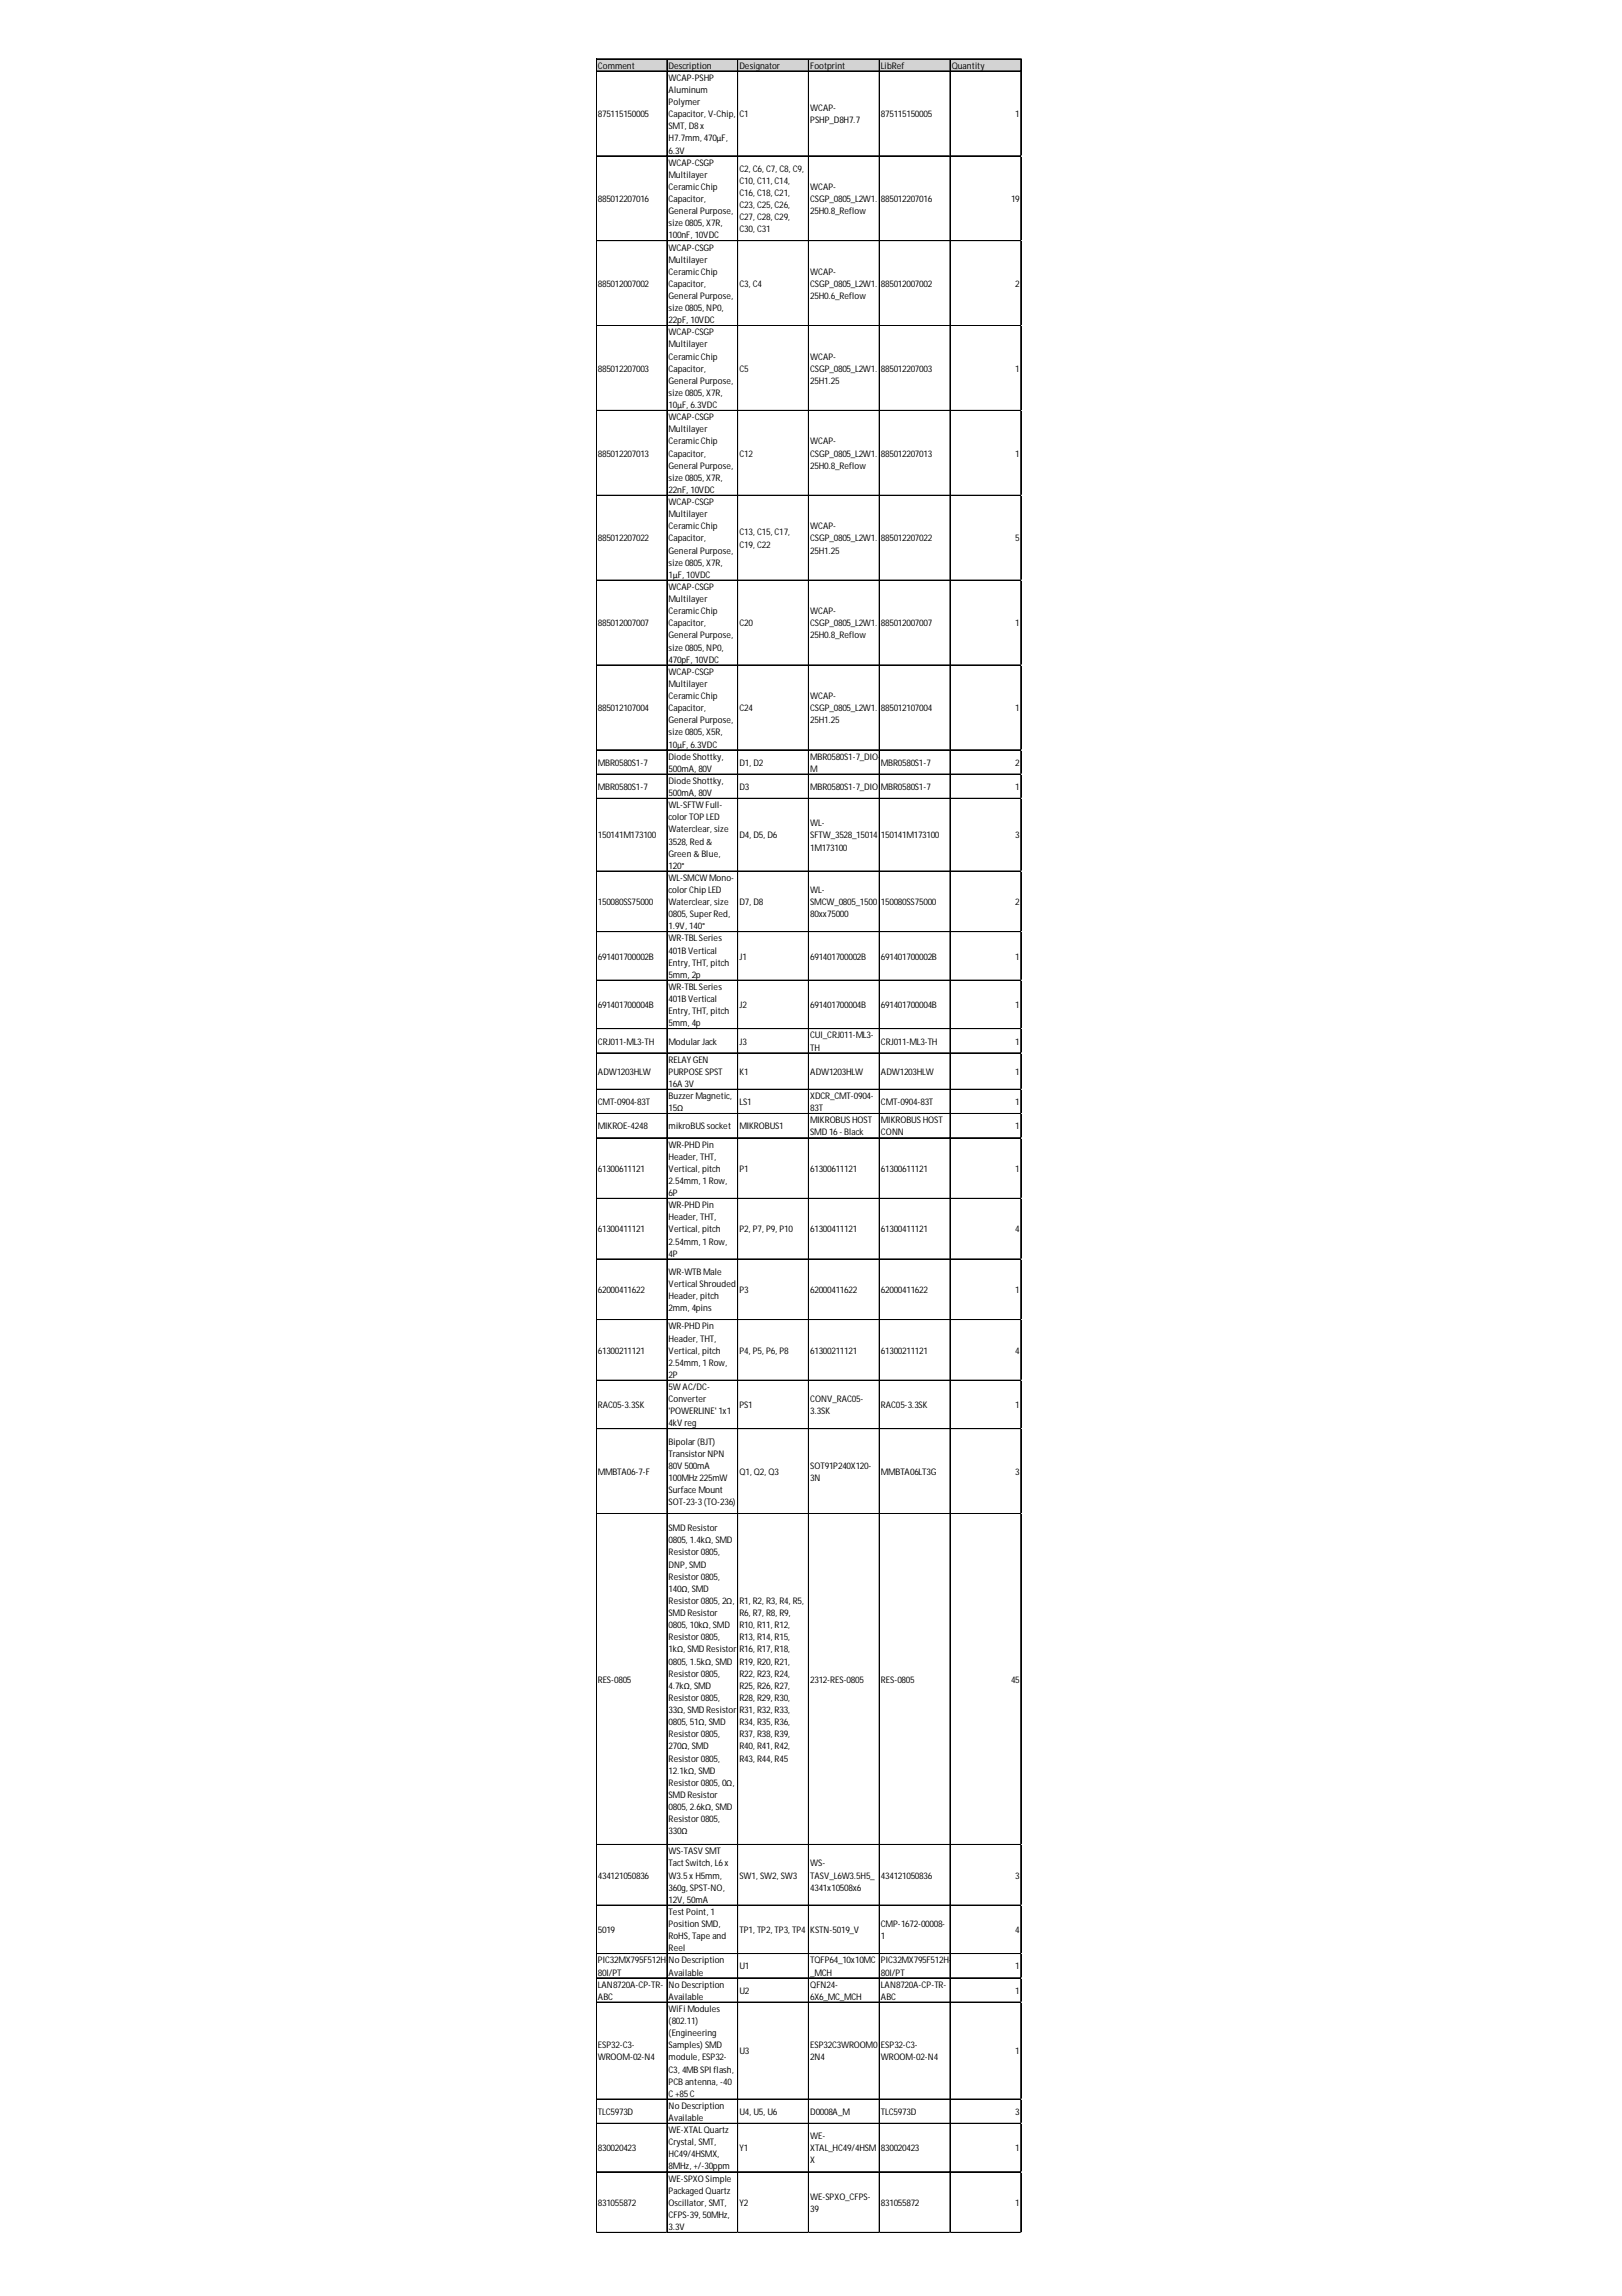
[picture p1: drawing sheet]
<svg xmlns="http://www.w3.org/2000/svg" width="210mm" height="297mm" viewBox="0 0 210 297" stroke-linecap="round" stroke-linejoin="round" font-family="sans-serif">
<defs><g id="words">
<g font-size="1.2">
<text x="77.4" y="8.9">Comment</text>
<text x="86.5" y="8.9">Description</text>
<text x="86.5" y="10.5">WCAP-PSHP</text>
<text x="95.7" y="8.9">Designator</text>
<text x="104.8" y="8.9">Footprint</text>
<text x="114" y="8.9">LibRef</text>
<text x="123.2" y="8.9">Quantity</text>
<text x="77.4" y="15.2">875115150005</text>
<text x="86.5" y="12">Aluminum</text>
<text x="86.5" y="13.6">Polymer</text>
<text x="86.5" y="15.2">Capacitor, V-Chip,</text>
<text x="86.5" y="16.7">SMT, D8x</text>
<text x="95.7" y="15.2">C1</text>
<text x="104.8" y="14.4">WCAP-</text>
<text x="104.8" y="15.9">PSHP_D8H7.7</text>
<text x="114" y="15.2">875115150005</text>
<text x="131.4" y="15.2">1</text>
<text x="86.5" y="18.3">H7.7mm, 470µF,</text>
<text x="86.5" y="19.9">6.3V</text>
<text x="86.5" y="21.4">WCAP-CSGP</text>
<text x="86.5" y="23">Multilayer</text>
<text x="95.7" y="22.2">C2, C6, C7, C8, C9,</text>
<text x="95.7" y="23.8">C10, C11, C14,</text>
<text x="77.4" y="26.1">885012207016</text>
<text x="86.5" y="24.6">CeramicChip</text>
<text x="86.5" y="26.1">Capacitor,</text>
<text x="86.5" y="27.7">General Purpose,</text>
<text x="86.5" y="29.3">size 0805, X7R,</text>
<text x="95.7" y="25.4">C16, C18, C21,</text>
<text x="95.7" y="26.9">C23, C25, C26,</text>
<text x="95.7" y="28.5">C27, C28, C29,</text>
<text x="104.8" y="24.6">WCAP-</text>
<text x="104.8" y="26.1">CSGP_0805_L2W1.</text>
<text x="104.8" y="27.7">25H0.8_Reflow</text>
<text x="114" y="26.1">885012207016</text>
<text x="130.8" y="26.1">19</text>
<text x="86.5" y="30.8">100nF, 10VDC</text>
<text x="86.5" y="32.4">WCAP-CSGP</text>
<text x="86.5" y="34">Multilayer</text>
<text x="86.5" y="35.5">CeramicChip</text>
<text x="95.7" y="30.1">C30, C31</text>
<text x="104.8" y="35.5">WCAP-</text>
<text x="77.4" y="37.1">885012007002</text>
<text x="86.5" y="37.1">Capacitor,</text>
<text x="86.5" y="38.7">General Purpose,</text>
<text x="86.5" y="40.3">size 0805, NP0,</text>
<text x="86.5" y="41.8">22pF, 10VDC</text>
<text x="95.7" y="37.1">C3, C4</text>
<text x="104.8" y="37.1">CSGP_0805_L2W1.</text>
<text x="104.8" y="38.7">25H0.6_Reflow</text>
<text x="114" y="37.1">885012007002</text>
<text x="131.4" y="37.1">2</text>
<text x="86.5" y="43.4">WCAP-CSGP</text>
<text x="86.5" y="45">Multilayer</text>
<text x="86.5" y="46.5">CeramicChip</text>
<text x="104.8" y="46.5">WCAP-</text>
<text x="77.4" y="48.1">885012207003</text>
<text x="86.5" y="48.1">Capacitor,</text>
<text x="86.5" y="49.7">General Purpose,</text>
<text x="86.5" y="51.2">size 0805, X7R,</text>
<text x="86.5" y="52.8">10µF, 6.3VDC</text>
<text x="95.7" y="48.1">C5</text>
<text x="104.8" y="48.1">CSGP_0805_L2W1.</text>
<text x="104.8" y="49.7">25H1.25</text>
<text x="114" y="48.1">885012207003</text>
<text x="131.4" y="48.1">1</text>
<text x="77.4" y="59.1">885012207013</text>
<text x="86.5" y="54.4">WCAP-CSGP</text>
<text x="86.5" y="55.9">Multilayer</text>
<text x="86.5" y="57.5">CeramicChip</text>
<text x="86.5" y="59.1">Capacitor,</text>
<text x="95.7" y="59.1">C12</text>
<text x="104.8" y="57.5">WCAP-</text>
<text x="104.8" y="59.1">CSGP_0805_L2W1.</text>
<text x="114" y="59.1">885012207013</text>
<text x="131.4" y="59.1">1</text>
<text x="86.5" y="60.6">General Purpose,</text>
<text x="86.5" y="62.2">size 0805, X7R,</text>
<text x="86.5" y="63.8">22nF, 10VDC</text>
<text x="86.5" y="65.3">WCAP-CSGP</text>
<text x="104.8" y="60.6">25H0.8_Reflow</text>
<text x="77.4" y="70">885012207022</text>
<text x="86.5" y="66.9">Multilayer</text>
<text x="86.5" y="68.5">CeramicChip</text>
<text x="86.5" y="70">Capacitor,</text>
<text x="86.5" y="71.6">General Purpose,</text>
<text x="95.7" y="69.3">C13, C15, C17,</text>
<text x="95.7" y="70.8">C19, C22</text>
<text x="104.8" y="68.5">WCAP-</text>
<text x="104.8" y="70">CSGP_0805_L2W1.</text>
<text x="104.8" y="71.6">25H1.25</text>
<text x="114" y="70">885012207022</text>
<text x="131.4" y="70">5</text>
<text x="86.5" y="73.2">size 0805, X7R,</text>
<text x="86.5" y="74.8">1µF, 10VDC</text>
<text x="86.5" y="76.3">WCAP-CSGP</text>
<text x="86.5" y="77.9">Multilayer</text>
<text x="77.4" y="81">885012007007</text>
<text x="86.5" y="79.5">CeramicChip</text>
<text x="86.5" y="81">Capacitor,</text>
<text x="86.5" y="82.6">General Purpose,</text>
<text x="95.7" y="81">C20</text>
<text x="104.8" y="79.5">WCAP-</text>
<text x="104.8" y="81">CSGP_0805_L2W1.</text>
<text x="104.8" y="82.6">25H0.8_Reflow</text>
<text x="114" y="81">885012007007</text>
<text x="131.4" y="81">1</text>
<text x="86.5" y="84.2">size 0805, NP0,</text>
<text x="86.5" y="85.7">470pF, 10VDC</text>
<text x="86.5" y="87.3">WCAP-CSGP</text>
<text x="86.5" y="88.9">Multilayer</text>
<text x="77.4" y="92">885012107004</text>
<text x="86.5" y="90.4">CeramicChip</text>
<text x="86.5" y="92">Capacitor,</text>
<text x="86.5" y="93.6">General Purpose,</text>
<text x="86.5" y="95.1">size 0805, X5R,</text>
<text x="95.7" y="92">C24</text>
<text x="104.8" y="90.4">WCAP-</text>
<text x="104.8" y="92">CSGP_0805_L2W1.</text>
<text x="104.8" y="93.6">25H1.25</text>
<text x="114" y="92">885012107004</text>
<text x="131.4" y="92">1</text>
<text x="77.4" y="99.1">MBR0580S1-7</text>
<text x="86.5" y="96.7">10µF, 6.3VDC</text>
<text x="86.5" y="98.3">Diode Shottky,</text>
<text x="86.5" y="99.8">500mA, 80V</text>
<text x="86.5" y="101.4">Diode Shottky,</text>
<text x="95.7" y="99.1">D1, D2</text>
<text x="104.8" y="98.3">MBR0580S1-7_DIO-</text>
<text x="104.8" y="99.8">M</text>
<text x="114" y="99.1">MBR0580S1-7</text>
<text x="131.4" y="99.1">2</text>
<text x="77.4" y="102.2">MBR0580S1-7</text>
<text x="86.5" y="103">500mA, 80V</text>
<text x="86.5" y="104.6">WL-SFTWFull-</text>
<text x="86.5" y="106.1">colorTOPLED</text>
<text x="86.5" y="107.7">Waterclear, size</text>
<text x="95.7" y="102.2">D3</text>
<text x="104.8" y="102.2">MBR0580S1-7_DIO</text>
<text x="104.8" y="106.9">WL-</text>
<text x="114" y="102.2">MBR0580S1-7</text>
<text x="131.4" y="102.2">1</text>
<text x="77.4" y="108.5">150141M173100</text>
<text x="86.5" y="109.3">3528, Red &amp;</text>
<text x="86.5" y="110.8">Green &amp; Blue,</text>
<text x="86.5" y="112.4">120°</text>
<text x="86.5" y="114">WL-SMCWMono-</text>
<text x="95.7" y="108.5">D4, D5, D6</text>
<text x="104.8" y="108.5">SFTW_3528_15014</text>
<text x="104.8" y="110">1M173100</text>
<text x="114" y="108.5">150141M173100</text>
<text x="131.4" y="108.5">3</text>
<text x="77.4" y="117.1">150080SS75000</text>
<text x="86.5" y="115.5">colorChip LED</text>
<text x="86.5" y="117.1">Waterclear, size</text>
<text x="86.5" y="118.7">0805, SuperRed,</text>
<text x="95.7" y="117.1">D7, D8</text>
<text x="104.8" y="115.5">WL-</text>
<text x="104.8" y="117.1">SMCW_0805_1500</text>
<text x="104.8" y="118.7">80xx75000</text>
<text x="114" y="117.1">150080SS75000</text>
<text x="131.4" y="117.1">2</text>
<text x="77.4" y="124.2">691401700002B</text>
<text x="86.5" y="120.2">1.9V, 140°</text>
<text x="86.5" y="121.8">WR-TBLSeries</text>
<text x="86.5" y="123.4">401BVertical</text>
<text x="86.5" y="124.9">Entry, THT, pitch</text>
<text x="95.7" y="124.2">J1</text>
<text x="104.8" y="124.2">691401700002B</text>
<text x="114" y="124.2">691401700002B</text>
<text x="131.4" y="124.2">1</text>
<text x="77.4" y="130.4">691401700004B</text>
<text x="86.5" y="126.5">5mm, 2p</text>
<text x="86.5" y="128.1">WR-TBLSeries</text>
<text x="86.5" y="129.6">401BVertical</text>
<text x="86.5" y="131.2">Entry, THT, pitch</text>
<text x="95.7" y="130.4">J2</text>
<text x="104.8" y="130.4">691401700004B</text>
<text x="114" y="130.4">691401700004B</text>
<text x="131.4" y="130.4">1</text>
<text x="77.4" y="135.1">CRJ011-ML3-TH</text>
<text x="86.5" y="132.8">5mm, 4p</text>
<text x="86.5" y="135.1">ModularJack</text>
<text x="86.5" y="137.5">RELAYGEN</text>
<text x="95.7" y="135.1">J3</text>
<text x="104.8" y="134.3">CUI_CRJ011-ML3-</text>
<text x="104.8" y="135.9">TH</text>
<text x="114" y="135.1">CRJ011-ML3-TH</text>
<text x="131.4" y="135.1">1</text>
<text x="77.4" y="139.1">ADW1203HLW</text>
<text x="77.4" y="143">CMT-0904-83T</text>
<text x="86.5" y="139.1">PURPOSESPST</text>
<text x="86.5" y="140.6">16A 3V</text>
<text x="86.5" y="142.2">BuzzerMagnetic,</text>
<text x="86.5" y="143.8">15Ω</text>
<text x="95.7" y="139.1">K1</text>
<text x="95.7" y="143">LS1</text>
<text x="104.8" y="139.1">ADW1203HLW</text>
<text x="104.8" y="142.2">XDCR_CMT-0904-</text>
<text x="104.8" y="143.8">83T</text>
<text x="114" y="139.1">ADW1203HLW</text>
<text x="114" y="143">CMT-0904-83T</text>
<text x="131.4" y="139.1">1</text>
<text x="131.4" y="143">1</text>
<text x="77.4" y="146.1">MIKROE-4248</text>
<text x="86.5" y="146.1">mikroBUSsocket</text>
<text x="86.5" y="148.5">WR-PHDPin</text>
<text x="95.7" y="146.1">MIKROBUS1</text>
<text x="104.8" y="145.3">MIKROBUSHOST</text>
<text x="104.8" y="146.9">SMD16- Black</text>
<text x="114" y="145.3">MIKROBUSHOST</text>
<text x="114" y="146.9">CONN</text>
<text x="131.4" y="146.1">1</text>
<text x="77.4" y="151.6">61300611121</text>
<text x="86.5" y="150">Header, THT,</text>
<text x="86.5" y="151.6">Vertical, pitch</text>
<text x="86.5" y="153.2">2.54mm, 1Row,</text>
<text x="86.5" y="154.7">6P</text>
<text x="95.7" y="151.6">P1</text>
<text x="104.8" y="151.6">61300611121</text>
<text x="114" y="151.6">61300611121</text>
<text x="131.4" y="151.6">1</text>
<text x="77.4" y="159.4">61300411121</text>
<text x="86.5" y="156.3">WR-PHDPin</text>
<text x="86.5" y="157.9">Header, THT,</text>
<text x="86.5" y="159.4">Vertical, pitch</text>
<text x="86.5" y="161">2.54mm, 1Row,</text>
<text x="95.7" y="159.4">P2, P7, P9, P10</text>
<text x="104.8" y="159.4">61300411121</text>
<text x="114" y="159.4">61300411121</text>
<text x="131.4" y="159.4">4</text>
<text x="77.4" y="167.3">62000411622</text>
<text x="86.5" y="162.6">4P</text>
<text x="86.5" y="164.9">WR-WTBMale</text>
<text x="86.5" y="166.5">Vertical Shrouded</text>
<text x="95.7" y="167.3">P3</text>
<text x="104.8" y="167.3">62000411622</text>
<text x="114" y="167.3">62000411622</text>
<text x="131.4" y="167.3">1</text>
<text x="86.5" y="168.1">Header, pitch</text>
<text x="86.5" y="169.6">2mm, 4pins</text>
<text x="86.5" y="172">WR-PHDPin</text>
<text x="86.5" y="173.6">Header, THT,</text>
<text x="77.4" y="175.1">61300211121</text>
<text x="86.5" y="175.1">Vertical, pitch</text>
<text x="86.5" y="176.7">2.54mm, 1Row,</text>
<text x="86.5" y="178.3">2P</text>
<text x="86.5" y="179.8">5WAC/DC-</text>
<text x="95.7" y="175.1">P4, P5, P6, P8</text>
<text x="104.8" y="175.1">61300211121</text>
<text x="114" y="175.1">61300211121</text>
<text x="131.4" y="175.1">4</text>
<text x="77.4" y="182.2">RAC05-3.3SK</text>
<text x="86.5" y="181.4">Converter</text>
<text x="86.5" y="183">'POWERLINE' 1x1</text>
<text x="86.5" y="184.5">4kV reg</text>
<text x="95.7" y="182.2">PS1</text>
<text x="104.8" y="181.4">CONV_RAC05-</text>
<text x="104.8" y="183">3.3SK</text>
<text x="114" y="182.2">RAC05-3.3SK</text>
<text x="131.4" y="182.2">1</text>
<text x="77.4" y="190.8">MMBTA06-7-F</text>
<text x="86.5" y="186.9">Bipolar(BJT)</text>
<text x="86.5" y="188.5">TransistorNPN</text>
<text x="86.5" y="190">80V 500mA</text>
<text x="86.5" y="191.6">100MHz225mW</text>
<text x="95.7" y="190.8">Q1, Q2, Q3</text>
<text x="104.8" y="190">SOT91P240X120-</text>
<text x="104.8" y="191.6">3N</text>
<text x="114" y="190.8">MMBTA06LT3G</text>
<text x="131.4" y="190.8">3</text>
<text x="86.5" y="193.2">Surface Mount</text>
<text x="86.5" y="194.7">SOT-23-3(TO-236)</text>
<text x="86.5" y="198.1">SMDResistor</text>
<text x="86.5" y="199.7">0805, 1.4kΩ, SMD</text>
<text x="86.5" y="201.2">Resistor0805,</text>
<text x="86.5" y="202.8">DNP, SMD</text>
<text x="86.5" y="204.4">Resistor0805,</text>
<text x="86.5" y="205.9">140Ω, SMD</text>
<text x="86.5" y="207.5">Resistor0805, 2Ω,</text>
<text x="86.5" y="209.1">SMDResistor</text>
<text x="95.7" y="207.5">R1, R2, R3, R4, R5,</text>
<text x="95.7" y="209.1">R6, R7, R8, R9,</text>
<text x="86.5" y="210.6">0805, 10kΩ, SMD</text>
<text x="86.5" y="212.2">Resistor0805,</text>
<text x="86.5" y="213.8">1kΩ, SMDResistor</text>
<text x="86.5" y="215.4">0805, 1.5kΩ, SMD</text>
<text x="95.7" y="210.6">R10, R11, R12,</text>
<text x="95.7" y="212.2">R13, R14, R15,</text>
<text x="95.7" y="213.8">R16, R17, R18,</text>
<text x="95.7" y="215.4">R19, R20, R21,</text>
<text x="77.4" y="217.7">RES-0805</text>
<text x="86.5" y="216.9">Resistor0805,</text>
<text x="86.5" y="218.5">4.7kΩ, SMD</text>
<text x="86.5" y="220.1">Resistor0805,</text>
<text x="86.5" y="221.6">33Ω, SMDResistor</text>
<text x="95.7" y="216.9">R22, R23, R24,</text>
<text x="95.7" y="218.5">R25, R26, R27,</text>
<text x="95.7" y="220.1">R28, R29, R30,</text>
<text x="95.7" y="221.6">R31, R32, R33,</text>
<text x="104.8" y="217.7">2312-RES-0805</text>
<text x="114" y="217.7">RES-0805</text>
<text x="130.8" y="217.7">45</text>
<text x="86.5" y="223.2">0805, 51Ω, SMD</text>
<text x="86.5" y="224.8">Resistor0805,</text>
<text x="86.5" y="226.3">270Ω, SMD</text>
<text x="86.5" y="227.9">Resistor0805,</text>
<text x="95.7" y="223.2">R34, R35, R36,</text>
<text x="95.7" y="224.8">R37, R38, R39,</text>
<text x="95.7" y="226.3">R40, R41, R42,</text>
<text x="95.7" y="227.9">R43, R44, R45</text>
<text x="86.5" y="229.5">12.1kΩ, SMD</text>
<text x="86.5" y="231">Resistor0805, 0Ω,</text>
<text x="86.5" y="232.6">SMDResistor</text>
<text x="86.5" y="234.2">0805, 2.6kΩ, SMD</text>
<text x="86.5" y="235.7">Resistor0805,</text>
<text x="86.5" y="237.3">330Ω</text>
<text x="86.5" y="239.9">WS-TASV SMT</text>
<text x="77.4" y="243">434121050836</text>
<text x="86.5" y="241.5">TactSwitch, L6x</text>
<text x="86.5" y="243">W3.5xH5mm,</text>
<text x="86.5" y="244.6">360g, SPST-NO,</text>
<text x="95.7" y="243">SW1, SW2, SW3</text>
<text x="104.8" y="241.5">WS-</text>
<text x="104.8" y="243">TASV_L6W3.5H5_</text>
<text x="104.8" y="244.6">4341x10508x6</text>
<text x="114" y="243">434121050836</text>
<text x="131.4" y="243">3</text>
<text x="77.4" y="250.1">5019</text>
<text x="86.5" y="246.2">12V, 50mA</text>
<text x="86.5" y="247.7">TestPoint, 1</text>
<text x="86.5" y="249.3">Position SMD,</text>
<text x="86.5" y="250.9">RoHS, Tape and</text>
<text x="95.7" y="250.1">TP1, TP2, TP3, TP4</text>
<text x="104.8" y="250.1">KSTN-5019_V</text>
<text x="114" y="249.3">CMP-1672-00008-</text>
<text x="114" y="250.9">1</text>
<text x="131.4" y="250.1">4</text>
<text x="77.4" y="254">PIC32MX795F512H-</text>
<text x="77.4" y="255.6">80I/PT</text>
<text x="77.4" y="257.1">LAN8720A-CP-TR-</text>
<text x="86.5" y="252.4">Reel</text>
<text x="86.5" y="254">NoDescription</text>
<text x="86.5" y="255.6">Available</text>
<text x="86.5" y="257.1">NoDescription</text>
<text x="95.7" y="254.8">U1</text>
<text x="95.7" y="257.9">U2</text>
<text x="104.8" y="254">TQFP64_10x10MC</text>
<text x="104.8" y="255.6">_MCH</text>
<text x="104.8" y="257.1">QFN24-</text>
<text x="114" y="254">PIC32MX795F512H-</text>
<text x="114" y="255.6">80I/PT</text>
<text x="114" y="257.1">LAN8720A-CP-TR-</text>
<text x="131.4" y="254.8">1</text>
<text x="131.4" y="257.9">1</text>
<text x="77.4" y="258.7">ABC</text>
<text x="86.5" y="258.7">Available</text>
<text x="86.5" y="260.3">WiFi Modules</text>
<text x="86.5" y="261.9">(802.11)</text>
<text x="86.5" y="263.4">(Engineering</text>
<text x="104.8" y="258.7">6X6_MC_MCH</text>
<text x="114" y="258.7">ABC</text>
<text x="77.4" y="265">ESP32-C3-</text>
<text x="77.4" y="266.6">WROOM-02-N4</text>
<text x="86.5" y="265">Samples) SMD</text>
<text x="86.5" y="266.6">module, ESP32-</text>
<text x="86.5" y="268.1">C3, 4MBSPI flash,</text>
<text x="86.5" y="269.7">PCBantenna, -40</text>
<text x="95.7" y="265.8">U3</text>
<text x="104.8" y="265">ESP32C3WROOM0</text>
<text x="104.8" y="266.6">2N4</text>
<text x="114" y="265">ESP32-C3-</text>
<text x="114" y="266.6">WROOM-02-N4</text>
<text x="131.4" y="265.8">1</text>
<text x="77.4" y="273.6">TLC5973D</text>
<text x="86.5" y="271.3">C+85C</text>
<text x="86.5" y="272.8">NoDescription</text>
<text x="86.5" y="274.4">Available</text>
<text x="86.5" y="276">WE-XTALQuartz</text>
<text x="95.7" y="273.6">U4, U5, U6</text>
<text x="104.8" y="273.6">D0008A_M</text>
<text x="114" y="273.6">TLC5973D</text>
<text x="131.4" y="273.6">3</text>
<text x="77.4" y="278.3">830020423</text>
<text x="86.5" y="277.5">Crystal, SMT,</text>
<text x="86.5" y="279.1">HC49/4HSMX,</text>
<text x="86.5" y="280.7">8MHz, +/-30ppm</text>
<text x="95.7" y="278.3">Y1</text>
<text x="104.8" y="276.8">WE-</text>
<text x="104.8" y="278.3">XTAL_HC49/4HSM</text>
<text x="104.8" y="279.9">X</text>
<text x="114" y="278.3">830020423</text>
<text x="131.4" y="278.3">1</text>
<text x="77.4" y="285.4">831055872</text>
<text x="86.5" y="282.2">WE-SPXOSimple</text>
<text x="86.5" y="283.8">Packaged Quartz</text>
<text x="86.5" y="285.4">Oscillator, SMT,</text>
<text x="86.5" y="286.9">CFPS-39, 50MHz,</text>
<text x="95.7" y="285.4">Y2</text>
<text x="104.8" y="284.6">WE-SPXO_CFPS-</text>
<text x="104.8" y="286.2">39</text>
<text x="114" y="285.4">831055872</text>
<text x="131.4" y="285.4">1</text>
<text x="86.5" y="288.5">3.3V</text>
</g>
</g></defs>
<path d="M77.2 7.6h55v1.7h-55z" fill="#d3d3d3"/>
<g fill="none" stroke="#000" stroke-width=".13">
<path d="M77.1 7.6v281.3M77.2 7.6v281.3M77.2 7.6h55M77.2 9.2h55M86.3 7.7v281.2M95.5 7.7v281.2M104.6 7.7v281.2M104.7 7.7v281.2M113.8 7.7v281.2M122.9 7.7v281.2M123 7.7v281.2M132.1 7.7v281.2"/>
<path d="M77.2 20.2h55M77.2 31.1h55M77.2 31.2h55M77.2 42.1h55M77.2 42.2h55M77.2 53.1h55M77.2 64.1h55M77.2 75h55M77.2 75.1h55M77.2 86h55M77.2 86.1h55M77.2 97h55"/>
<path d="M77.2 100.1h55M77.2 100.2h55M77.2 103.3h55M77.2 112.7h55M77.2 120.5h55M77.2 120.6h55M77.2 126.8h55M77.2 133.1h55M77.2 136.2h55M77.2 140.9h55M77.2 141h55M77.2 144.1h55"/>
<path d="M77.2 147.2h55M77.2 155h55M77.2 155.1h55M77.2 162.9h55M77.2 170.7h55M77.2 170.8h55M77.2 178.6h55M77.2 184.8h55M77.2 184.9h55M77.2 195.8h55M77.2 238.6h55M77.2 238.7h55"/>
<path d="M77.2 246.5h55M77.2 252.7h55M77.2 252.8h55M77.2 255.9h55M77.2 259h55M77.2 271.6h55M77.2 274.7h55M77.2 281h55M77.2 288.8h55"/>
</g>
<path d="M77.1 288.9h.1" fill="none" stroke="#d4d4d4" stroke-width=".13"/>
<path d="M77.1 288.9h.1z" fill="#d4d4d4"/>
<path d="M86.3 288.9h.1" fill="none" stroke="#d4d4d4" stroke-width=".13"/>
<path d="M86.3 288.9h.1z" fill="#d4d4d4"/>
<path d="M95.5 288.9h.1" fill="none" stroke="#d4d4d4" stroke-width=".13"/>
<path d="M104.6 288.9h.1" fill="none" stroke="#d4d4d4" stroke-width=".13"/>
<path d="M104.6 288.9h.1z" fill="#d4d4d4"/>
<path d="M113.8 288.9h.1" fill="none" stroke="#d4d4d4" stroke-width=".13"/>
<path d="M113.8 288.9h.1z" fill="#d4d4d4"/>
<path d="M122.9 288.9h.1" fill="none" stroke="#d4d4d4" stroke-width=".13"/>
<path d="M122.9 288.9h.1z" fill="#d4d4d4"/>
<path d="M132.1 288.9h.1" fill="none" stroke="#d4d4d4" stroke-width=".13"/>
<path d="M132.1 288.9h.1z" fill="#d4d4d4"/>
<path d="M132.2 20.2h.1" fill="none" stroke="#d4d4d4" stroke-width=".13"/>
<path d="M132.2 31.1h.1" fill="none" stroke="#d4d4d4" stroke-width=".13"/>
<path d="M132.2 31.1v.1z" fill="#d4d4d4"/>
<path d="M132.2 42.1h.1" fill="none" stroke="#d4d4d4" stroke-width=".13"/>
<path d="M132.2 42.1v.1z" fill="#d4d4d4"/>
<path d="M132.2 53.1h.1" fill="none" stroke="#d4d4d4" stroke-width=".13"/>
<path d="M132.2 53.1v.1z" fill="#d4d4d4"/>
<path d="M132.2 64.1h.1" fill="none" stroke="#d4d4d4" stroke-width=".13"/>
<path d="M132.2 75h.1" fill="none" stroke="#d4d4d4" stroke-width=".13"/>
<path d="M132.2 75v.1z" fill="#d4d4d4"/>
<path d="M132.2 86h.1" fill="none" stroke="#d4d4d4" stroke-width=".13"/>
<path d="M132.2 86v.1z" fill="#d4d4d4"/>
<path d="M132.2 97h.1" fill="none" stroke="#d4d4d4" stroke-width=".13"/>
<path d="M132.2 97v.1z" fill="#d4d4d4"/>
<path d="M132.2 100.1h.1" fill="none" stroke="#d4d4d4" stroke-width=".13"/>
<path d="M132.2 100.1v.1z" fill="#d4d4d4"/>
<path d="M132.2 103.3h.1" fill="none" stroke="#d4d4d4" stroke-width=".13"/>
<path d="M132.2 103.3v.1z" fill="#d4d4d4"/>
<path d="M132.2 112.7h.1" fill="none" stroke="#d4d4d4" stroke-width=".13"/>
<path d="M132.2 112.7v.1z" fill="#d4d4d4"/>
<path d="M132.2 120.5h.1" fill="none" stroke="#d4d4d4" stroke-width=".13"/>
<path d="M132.2 120.5v.1z" fill="#d4d4d4"/>
<path d="M132.2 126.8h.1" fill="none" stroke="#d4d4d4" stroke-width=".13"/>
<path d="M132.2 126.8v.1z" fill="#d4d4d4"/>
<path d="M132.2 133.1h.1" fill="none" stroke="#d4d4d4" stroke-width=".13"/>
<path d="M132.2 133.1v.1z" fill="#d4d4d4"/>
<path d="M132.2 136.2h.1" fill="none" stroke="#d4d4d4" stroke-width=".13"/>
<path d="M132.2 136.2v.1z" fill="#d4d4d4"/>
<path d="M132.2 140.9h.1" fill="none" stroke="#d4d4d4" stroke-width=".13"/>
<path d="M132.2 140.9v.1z" fill="#d4d4d4"/>
<path d="M132.2 144.1h.1" fill="none" stroke="#d4d4d4" stroke-width=".13"/>
<path d="M132.2 147.2h.1" fill="none" stroke="#d4d4d4" stroke-width=".13"/>
<path d="M132.2 147.2v.1z" fill="#d4d4d4"/>
<path d="M132.2 155h.1" fill="none" stroke="#d4d4d4" stroke-width=".13"/>
<path d="M132.2 155v.1z" fill="#d4d4d4"/>
<path d="M132.2 162.9h.1" fill="none" stroke="#d4d4d4" stroke-width=".13"/>
<path d="M132.2 170.7h.1" fill="none" stroke="#d4d4d4" stroke-width=".13"/>
<path d="M132.2 170.7v.1z" fill="#d4d4d4"/>
<path d="M132.2 178.6h.1" fill="none" stroke="#d4d4d4" stroke-width=".13"/>
<path d="M132.2 184.8h.1" fill="none" stroke="#d4d4d4" stroke-width=".13"/>
<path d="M132.2 184.8v.1z" fill="#d4d4d4"/>
<path d="M132.2 195.8h.1" fill="none" stroke="#d4d4d4" stroke-width=".13"/>
<path d="M132.2 195.8v.1z" fill="#d4d4d4"/>
<path d="M132.2 238.6h.1" fill="none" stroke="#d4d4d4" stroke-width=".13"/>
<path d="M132.2 238.6v.1z" fill="#d4d4d4"/>
<path d="M132.2 246.5h.1" fill="none" stroke="#d4d4d4" stroke-width=".13"/>
<path d="M132.2 252.7h.1" fill="none" stroke="#d4d4d4" stroke-width=".13"/>
<path d="M132.2 252.7v.1z" fill="#d4d4d4"/>
<path d="M132.2 255.9h.1" fill="none" stroke="#d4d4d4" stroke-width=".13"/>
<path d="M132.2 259h.1" fill="none" stroke="#d4d4d4" stroke-width=".13"/>
<path d="M132.2 259v.1z" fill="#d4d4d4"/>
<path d="M132.2 271.6h.1" fill="none" stroke="#d4d4d4" stroke-width=".13"/>
<path d="M132.2 274.7h.1" fill="none" stroke="#d4d4d4" stroke-width=".13"/>
<path d="M132.2 274.7v.1z" fill="#d4d4d4"/>
<path d="M132.2 281h.1" fill="none" stroke="#d4d4d4" stroke-width=".13"/>
<path d="M132.2 288.8h.1" fill="none" stroke="#d4d4d4" stroke-width=".13"/>
<path d="M132.2 288.8v.1z" fill="#d4d4d4"/>
<use href="#words"/>
</svg>
